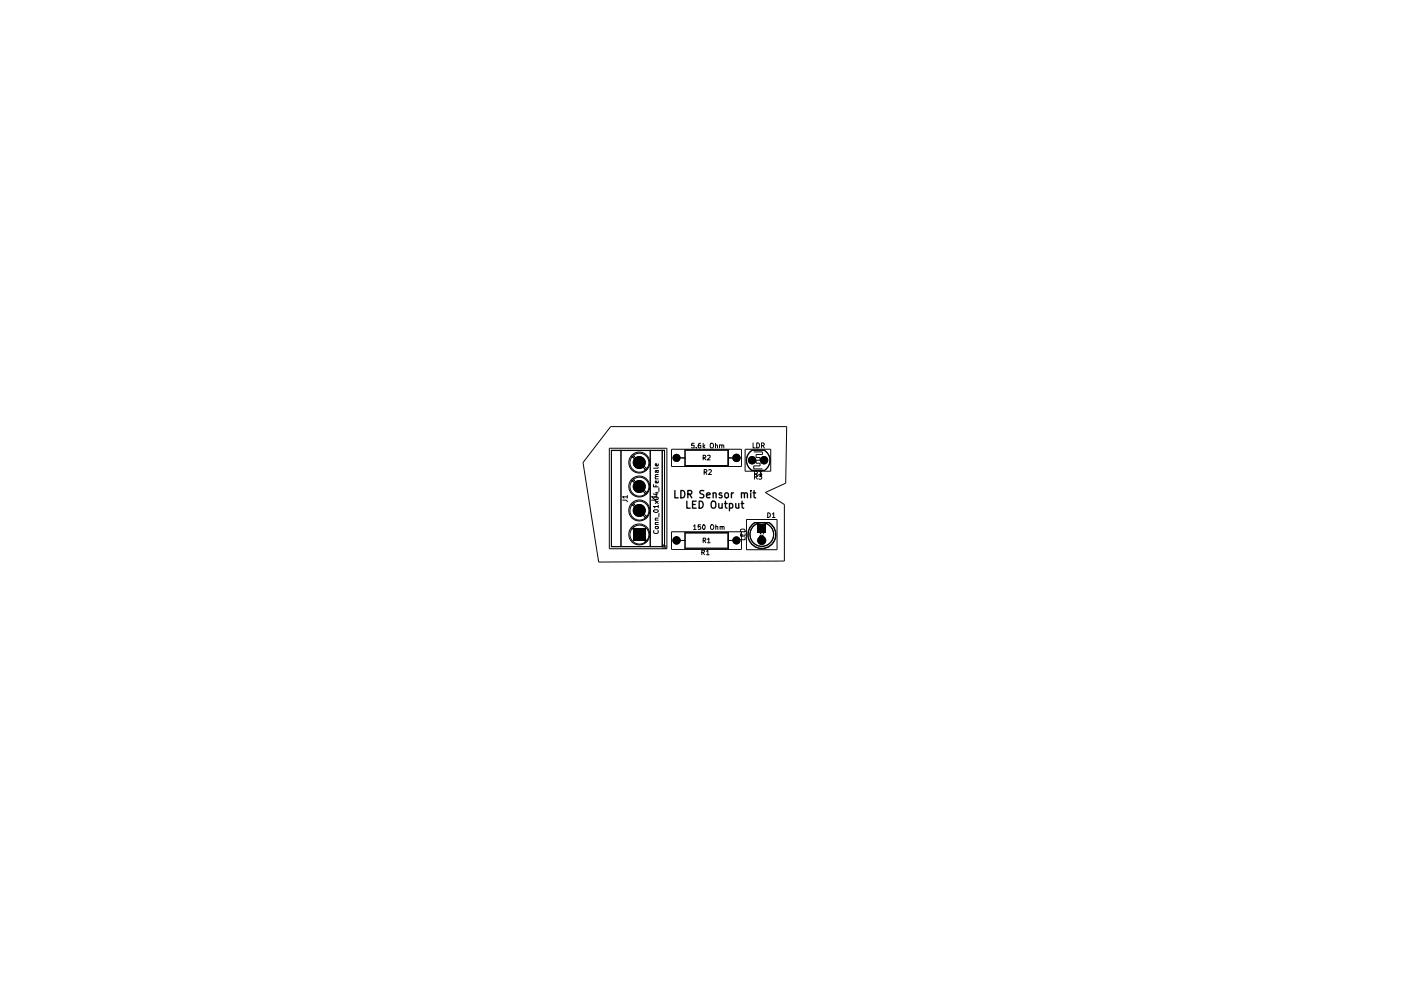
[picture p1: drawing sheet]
<svg xmlns="http://www.w3.org/2000/svg" width="297mm" height="210mm" viewBox="0 0 297 210" stroke-linecap="round" stroke-linejoin="round" font-family="sans-serif">
<g fill="#000">
<path d="M142.6 97.1h1.7a.85 .85 0 0 1-.9 .8 .85 .85 0 0 1-.8-.8zM142.8 96.5a.85 .85 0 0 1 1-.2 .85 .85 0 0 1 .5 .8h-1.7zM134.2 112h2.7v2.7h-2.7zM155.5 114a.85 .85 0 0 1 1-.2 .85 .85 0 0 1 .5 .8h-1.7zM155.3 114.6h1.7a.85 .85 0 0 1-.9 .8 .85 .85 0 0 1-.8-.8zM160.5 111.1h1.9v1.9h-1.9z"/>
<circle cx="135.5" cy="98.1" r="1.38"/>
<circle cx="156.1" cy="97.1" r=".88"/>
<circle cx="159.5" cy="97.6" r=".88"/>
<circle cx="162" cy="97.6" r=".88"/>
<circle cx="135.5" cy="108.2" r="1.38"/>
<circle cx="135.5" cy="103.2" r="1.38"/>
<circle cx="143.4" cy="114.6" r=".88"/>
<circle cx="161.5" cy="114.6" r=".95"/>
</g>
<g fill="none" stroke="#000" stroke-width=".21">
<path d="M129.2 95h12.2v21.3h-12.2zM129.5 90.5h37.3l-.2 11.9-4.3 2 4 2.6v12l-39.4 .2-3.3-21.1zM129.6 95.5h11.3v20.4h-11.3zM131.7 95.5v20.4M133.9 96.7l.4 .4M134.1 96.8l2.8 2.8M134.2 96.4l.3 .4M134.3 96.6l2.8 2.7M136.6 99.3l.3 .5M136.9 99.1l.3 .4M137.9 95.5v20.4M139.1 99.8l.2 .4h.3v-.4h-.6v.4"/>
<path d="M139.6 99.1l-.2 .2h-.8M139.6 98.4v.3l-.2 .1h-.3l-.2-.4 .2-.1 .2 .5M140.4 95.5v20.4M140.9 95.5h-11.2v20.4h10.7l.5-.5M142.4 95.3h14.8v3.6h-14.8zM143.4 97.1h1.9M145.2 95.4h9.2v3.4h-9.2zM145.3 95.5h9v3.2h-9zM147.2 94h-.5l-.1 .5 .5-.1 .1 .5h-.6M147.6 94.9v.1M148.5 94l-.3 .1-.2 .7 .2 .2 .4-.1-.1-.5-.5 .1M149.1 97.1h.3l.2-.2v-.3l-.5-.1v1"/>
<path d="M149.1 94v1M149.2 94.6l.2 .4M149.3 97.1l.3 .4M149.4 94.3l-.3 .4M150 96.6h.6v.3l-.7 .6h.7M150.3 99.7l.3-.1 .2 .2-.6 .8h.6M150.8 94l.3 .1a.73 .73 0 0 1 0 .9h-.4a.72 .72 0 0 1 .1-1zM151.7 94.4l.3-.1 .1 .2v.5M151.7 94v1M152.5 94.4l.4-.1 .1 .2v.5M152.5 94.3v.7M153 94.5l.2-.2 .3 .2v.5"/>
<path d="M154.3 97.1h1.8M158 95.3h5.4v4.6h-5.4zM159.4 99.7h2.6M159.4 95.5a2.47 2.47 0 0 0 .1 4.2M159.7 93.9v1.1h.5M159.8 95.8h1.8v.6h-1.3v.6h.8v.6h-.8v.6h.8v.6h-1.3v.6h1.8M160.4 93.9h.3l.3 .3v.5l-.3 .3h-.3zM160.9 99.9h.6l-.4 .4 .4 .2-.1 .4-.4 .1-.1-.2M161.4 94.5h.5l.2-.4-.2-.2h-.5v1.1M161.7 94.5l.4 .5M162.1 95.5a2.47 2.47 0 0 1 0 4.2M162.1 95.5h-2.7a2.54 2.54 0 0 0 0 4.3h2.7a2.52 2.52 0 0 0 0-4.3"/>
<path d="M132 106h.7l.3 .4M133 105.3h-1l.3 .3M133 105.1v.5M133.9 112l3 3M133.9 101.8l.4 .4M133.9 106.9l.4 .3M134.1 107l2.8 2.8M134.1 101.9l2.8 2.8M134.2 101.5l.3 .4M134.2 106.6l.3 .4M134.2 111.7l.1 .1M134.3 106.8l2.8 2.7"/>
<path d="M134.3 111.8l2.9 2.9M134.3 101.7l2.8 2.7M136.6 104.4l.3 .4M136.6 109.5l.3 .4M136.9 104.2l.3 .4M136.9 109.3l.3 .3M138.1 106h.8l.2 .4M138.6 102.7v.5h1M138.6 112.5v.3l.3 .3 .7-.1-.1-.5M138.6 108.2l.8-.1 .2 .1a.46 .46 0 0 1-.5 .5 .46 .46 0 0 1-.5-.5zM138.6 105.5l.6-.2 .4 .2v.3l-.2 .1h-.6l-.2-.2zM138.9 111.2h.7"/>
<path d="M138.9 110.3h.7M138.9 106.3l.7 .5M138.9 104.5h.7M138.9 101.5h.7M139 111.6h.5l.1 .4h-.6zM139.1 102.9v.3M139.1 105.3h-1l.3 .3M139.1 105.1v.5M139.3 104.4v.6l-.8-.3M139.6 110.8h-.6v.4M139.6 109.9h-.6v.4M139.6 107.4h-1l.3 .3"/>
<path d="M139.6 102v.4h-.6v-.4h.1l.2 .4M139.6 101h-.5l-.2 .2 .1 .3M139.6 100.6h-.5l-.2 .2 .2 .2M139.6 107.1v.6M139.6 106.3l-.7 .5M139.7 103.4v.8M139.7 108.9v.7M141.2 115.6v.6h-.8M142.4 112.7h14.8v3.8h-14.8zM143.4 114.6h1.9M145.2 112.9h9.2v3.4h-9.2zM145.3 113h9v3.2h-9z"/>
<path d="M147 111.5l.3-.2v1M147 112.3h.6M148.5 111.3h-.5v.5l.4-.2 .2 .2-.1 .4h-.5M148.8 117.1h.5v-.5h-.5v1M149 111.3h.2a.51 .51 0 0 1 .3 .5 .51 .51 0 0 1-.3 .5l-.3-.4zM149 117.1l.4 .5M149.1 114.6l.5-.1v-.3l-.5-.1v1M149.3 100.1h.4l.2-.4-.6-.1v1M149.3 114.6l.3 .5M149.6 100.1l.3 .5M149.8 116.9l.3-.3v1M149.8 117.6h.6"/>
<path d="M150 114.4l.3-.3v1M150 115.1h.6M150.7 111.4l.2-.1a.5 .5 0 0 1 .5 .5 .5 .5 0 0 1-.5 .5l-.3-.4zM151.8 111.7l.3-.1 .1 .7M151.8 111.3v1M152.7 111.7l.3-.1 .1 .7M152.7 111.6v.7M153.1 111.8v-.2h.4v.7M154.3 114.6h1.8M157 113.2v.5h1v-.5M157 112.3l.8-.1 .2 .5h-1zM157.5 113.3v.4"/>
<path d="M158 113.9v.5h-1M158.3 110.1h6.4v6.5h-6.4zM159.9 100.5l.6-.1 .1-.3-.2-.2h-.5v1.1M159.9 101.1l.6-.1 .1-.2-.2-.2h-.5v1M160 110.8h3a2.9 2.9 0 0 1 .8 4.4 2.9 2.9 0 0 1-4.5 0 2.9 2.9 0 0 1 .8-4.4M160.2 100.5l.4 .5M160.2 101.1l.4 .5M160.9 100.6h.6l-.4 .4 .4 .2-.1 .3h-.5M161.1 113.6l.6-.1 .2 .4h-.9zM161.9 112.9h-.9l.3 .3M161.9 112.7v.5M162.8 108.7l.5 .2v.2v.5l-.3 .1h-.2z"/>
<path d="M163.1 110.8h-3.1a2.99 2.99 0 0 0-.7 4.5 2.99 2.99 0 0 0 4.5 0 2.99 2.99 0 0 0-.7-4.5M163.8 109l.2-.3v1M163.8 109.7h.5"/>
<circle cx="135.5" cy="98.1" r="2.22"/>
<circle cx="135.6" cy="98.1" r="2.01"/>
<circle cx="135.5" cy="113.3" r="2.22"/>
<circle cx="135.5" cy="108.2" r="2.22"/>
<circle cx="135.5" cy="103.2" r="2.22"/>
<circle cx="135.6" cy="108.3" r="2.01"/>
<circle cx="135.6" cy="103.2" r="2.01"/>
<circle cx="135.6" cy="113.3" r="2.01"/>
<circle cx="161.5" cy="113.3" r="2.5"/>
</g>
<g fill="none" stroke="#000" stroke-width=".28">
<path d="M143.1 104v1.6h.7M144.4 104a.78 .78 0 0 1 .8 .8 .78 .78 0 0 1-.8 .8zM145.6 106.3v1.4h.7M145.8 104.8l.7-.1 .2-.2-.1-.4-.8-.1v1.6M146.2 104.8l.5 .8M146.8 107h.6M147.6 106.3h-.8v1.4h.8M148.2 106.3a.75 .75 0 0 1 .9 .7 .75 .75 0 0 1-.9 .7zM149.2 104.1l-.5-.1-.3 .1v.5l.7 .2 .1 .5-.3 .3-.5-.1M149.8 105l.8-.2-.1-.2-.4-.1-.3 .2v.6l.3 .3 .4-.1M150.8 106.5l.3-.2a.5 .5 0 0 1 .7 .5v.4a.49 .49 0 0 1-.5 .6 .49 .49 0 0 1-.5-.6zM151.2 104.6l.2-.1 .4 .1v1"/>
<path d="M151.2 104.5v1.1M152.4 106.8l.1 .9h.4l.2-.1M153 104.6l-.3-.1-.2 .2v.2l.5 .2v.4h-.5M153.1 106.8v.9M153.6 106.8h.6M153.7 104.6l.3-.1 .4 .1v.7l-.1 .2-.3 .1-.3-.2zM153.8 106.3v1.2l.4 .2M154.7 106.8h.4l.3 .2-.2 .7h-.5M154.7 106.8v1.5M155.1 104.5v1.1M155.5 104.5l-.4 .3M156 106.8l.1 .9h.3l.2-.1"/>
<path d="M156.6 106.8v.9M157.1 106.8h.6M157.2 104.6l.2-.1 .4 .1v1M157.2 104.5v1.1M157.3 106.3v1.2l.4 .2M157.8 104.7l.2-.2 .4 .1 .1 1M159.2 104v.1M159.2 104.5v1.1M159.7 104.5h.5M159.9 104v1.3l.3 .3"/>
</g>
</svg>
